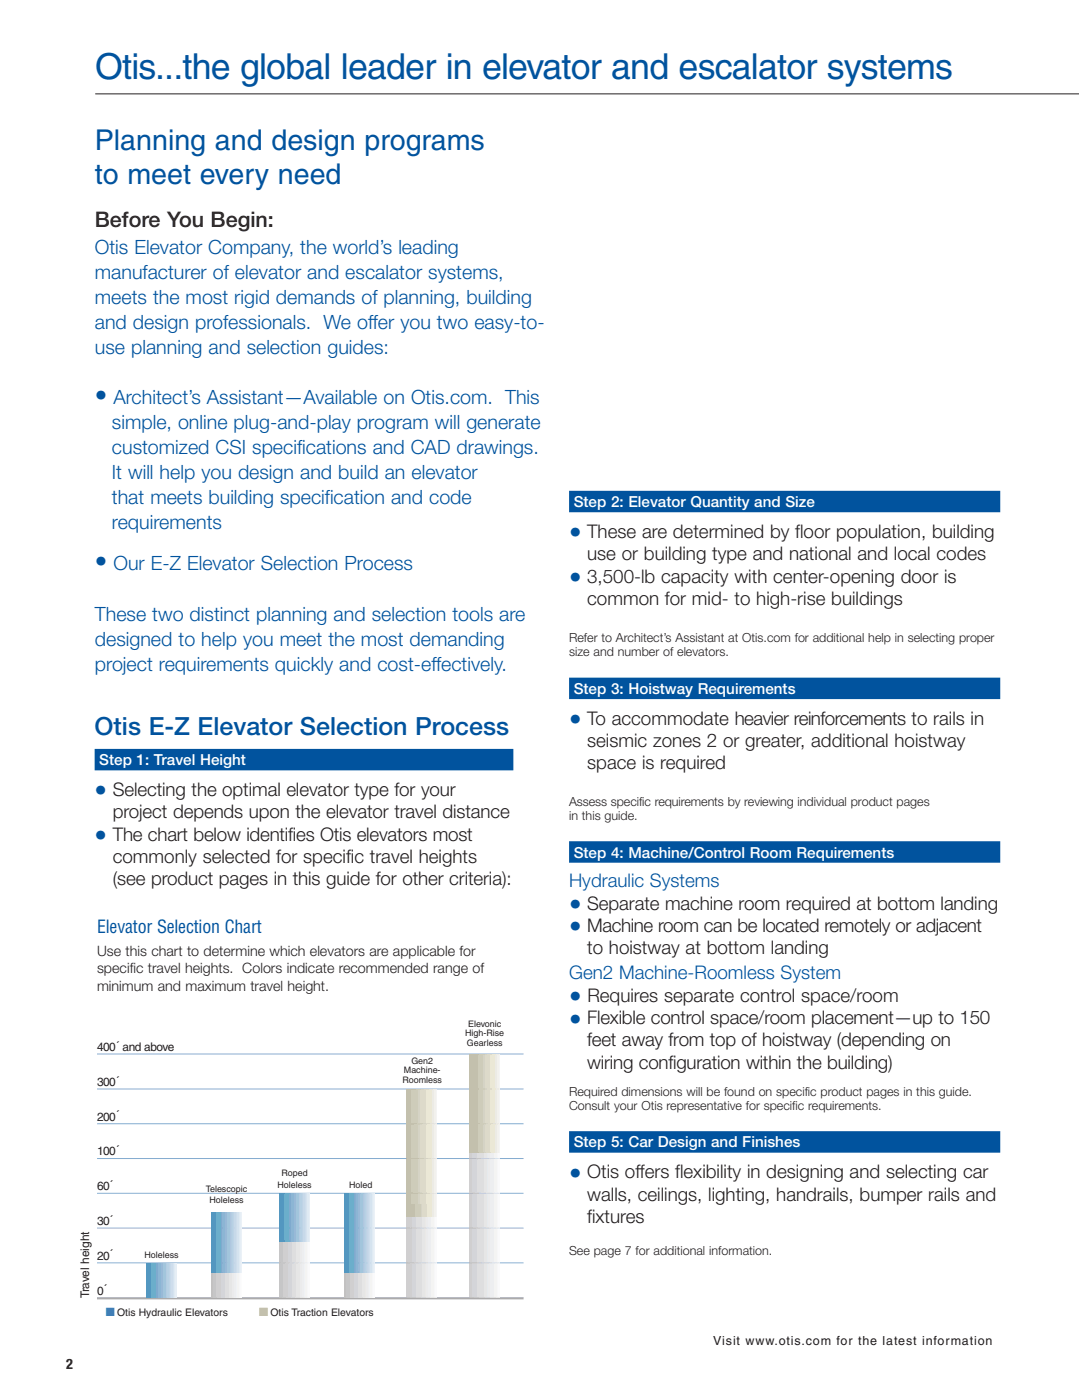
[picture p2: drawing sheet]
<svg xmlns="http://www.w3.org/2000/svg" width="213mm" height="276mm" viewBox="0 0 213 276" stroke-linecap="round" stroke-linejoin="round" font-family="sans-serif">
<defs><g id="words">
<text font-size="7.1" fill="#01539e" x="18.8" y="15.6">Otis...the global leader in elevator and escalator systems</text>
<g font-size="5.6" fill="#01539e">
<text x="18.7" y="29.6">Planning and design programs</text>
<text x="18.7" y="36.4">to meet every need</text>
</g>
<g font-size="4.9" fill="#01539e">
<text x="18.7" y="79.7">•</text>
<text x="112.2" y="106.8">•</text>
<text x="18.7" y="112.6">•</text>
<text x="112.2" y="115.6">•</text>
<text x="112.2" y="143.7">•</text>
<text x="18.7" y="145">Otis E-Z Elevator Selection Process</text>
<text x="18.7" y="157.7">•</text>
<text x="18.7" y="166.6">•</text>
<text x="112.2" y="180.2">•</text>
<text x="112.2" y="184.6">•</text>
<text x="112.2" y="198.3">•</text>
<text x="112.2" y="202.8">•</text>
<text x="112.2" y="233.2">•</text>
</g>
<text font-size="4.2" fill="#231f20" x="18.7" y="44.8">Before You Begin:</text>
<g font-size="3.9" fill="#01539e">
<text x="18.7" y="50.1">Otis Elevator Company, the world’s leading</text>
<text x="18.7" y="55">manufacturer of elevator and escalator systems,</text>
<text x="18.7" y="60">meets the most rigid demands of planning, building</text>
<text x="18.7" y="64.9">and design professionals. We offer you two easy-to-</text>
<text x="18.7" y="69.9">use planning and selection guides:</text>
<text x="22.4" y="79.7">Architect’s Assistant—Available on Otis.com. This</text>
<text x="22.1" y="84.7">simple, online plug-and-play program will generate</text>
<text x="22.1" y="89.6">customized CSI specifications and CAD drawings.</text>
<text x="22.1" y="94.6">It will help you design and build an elevator</text>
<text x="22.1" y="99.5">that meets building specification and code</text>
<text x="22.1" y="104.4">requirements</text>
<text x="22.4" y="112.6">Our E-Z Elevator Selection Process</text>
<text x="18.7" y="122.4">These two distinct planning and selection tools are</text>
<text x="18.7" y="127.4">designed to help you meet the most demanding</text>
<text x="18.7" y="132.3">project requirements quickly and cost-effectively.</text>
</g>
<g font-size="3.7" fill="#231f20">
<text x="115.8" y="106.1">These are determined by floor population, building</text>
<text x="115.8" y="110.5">use or building type and national and local codes</text>
<text x="115.8" y="114.9">3,500-lb capacity with center-opening door is</text>
<text x="115.8" y="119.3">common for mid- to high-rise buildings</text>
<text x="115.8" y="143">To accommodate heavier reinforcements to rails in</text>
<text x="115.8" y="147.4">seismic zones 2 or greater, additional hoistway</text>
<text x="115.8" y="151.8">space is required</text>
<text x="22.2" y="157">Selecting the optimal elevator type for your</text>
<text x="22.2" y="161.4">project depends upon the elevator travel distance</text>
<text x="22.2" y="165.9">The chart below identifies Otis elevators most</text>
<text x="22.2" y="170.3">commonly selected for specific travel heights</text>
<text x="22.2" y="174.7">(see product pages in this guide for other criteria):</text>
<text x="115.8" y="179.5">Separate machine room required at bottom landing</text>
<text x="115.8" y="183.9">Machine room can be located remotely or adjacent</text>
<text x="115.8" y="188.3">to hoistway at bottom landing</text>
<text x="115.8" y="197.6">Requires separate control space/room</text>
<text x="115.8" y="202.1">Flexible control space/room placement—up to 150</text>
<text x="115.8" y="206.5">feet away from top of hoistway (depending on</text>
<text x="115.8" y="210.9">wiring configuration within the building)</text>
<text x="115.8" y="232.5">Otis offers flexibility in designing and selecting car</text>
<text x="115.8" y="236.9">walls, ceilings, lighting, handrails, bumper rails and</text>
<text x="115.8" y="241.3">fixtures</text>
</g>
<g font-size="3.7" fill="#01539e">
<text x="112.2" y="175">Hydraulic Systems</text>
<text x="112.2" y="193.2">Gen2 Machine-Roomless System</text>
</g>
<text font-size="3.5" fill="#01539e" x="19.1" y="184">Elevator Selection Chart</text>
<g font-size="3" fill="#fff">
<text x="113.1" y="100">Step 2: Elevator Quantity and Size</text>
<text x="113.1" y="136.9">Step 3: Hoistway Requirements</text>
<text x="19.6" y="151">Step 1: Travel Height</text>
<text x="113.1" y="169.2">Step 4: Machine/Control Room Requirements</text>
<text x="113.1" y="226.4">Step 5: Car Design and Finishes</text>
</g>
<g font-size="2.8" fill="#231f20">
<text x="19.1" y="188.5">Use this chart to determine which elevators are applicable for</text>
<text x="19.1" y="192.1">specific travel heights. Colors indicate recommended range of</text>
<text x="19.1" y="195.6">minimum and maximum travel height.</text>
<text x="13.1" y="270">2</text>
</g>
<g font-size="2.5" fill="#231f20">
<text x="112.2" y="126.6">Refer to Architect’s Assistant at Otis.com for additional help in selecting proper</text>
<text x="112.2" y="129.4">size and number of elevators.</text>
<text x="112.2" y="159">Assess specific requirements by reviewing individual product pages</text>
<text x="112.2" y="161.8">in this guide.</text>
<text x="112.2" y="216.2">Required dimensions will be found on specific product pages in this guide.</text>
<text x="112.2" y="219.1">Consult your Otis representative for specific requirements.</text>
<text x="112.2" y="247.6">See page 7 for additional information.</text>
<text x="140.6" y="265.3">Visit www.otis.com for the latest information</text>
</g>
<g font-size="2.3" fill="#231f20">
<text x="19.1" y="207.4">400´ and above</text>
<text x="19.1" y="214.2">300´</text>
<text x="19.1" y="221.1">200´</text>
<text x="19.1" y="228">100´</text>
<text x="19.1" y="234.8">60´</text>
<text x="19.1" y="241.7">30´</text>
<text x="19.1" y="248.6">20´</text>
<text x="17.6" y="256.2" transform="rotate(-90 17.6 256.2)">Travel height</text>
<text x="19.1" y="255.4">0´</text>
</g>
<text font-size="2.3" fill="#2f97b9" x="20.9" y="259.7">■</text>
<text font-size="2.3" fill="#c0b879" x="51.1" y="259.7">■</text>
<g font-size="2.1" fill="#231f20">
<text x="23.1" y="259.7">Otis Hydraulic Elevators</text>
<text x="53.3" y="259.7">Otis Traction Elevators</text>
</g>
<g font-size="1.8" fill="#231f20">
<text x="92.3" y="202.6">Elevonic</text>
<text x="81.1" y="209.9">Gen2</text>
<text x="91.7" y="204.5">High-Rise</text>
<text x="92" y="206.4">Gearless</text>
<text x="79.3" y="213.7">Roomless</text>
<text x="79.6" y="211.8">Machine-</text>
<text x="55.5" y="232.1">Roped</text>
<text x="40.6" y="235.1">Telescopic</text>
<text x="41.3" y="237.5">Holeless</text>
<text x="54.7" y="234.4">Holeless</text>
<text x="68.8" y="234.3">Holed</text>
<text x="28.5" y="248.3">Holeless</text>
</g>
</g></defs>
<path d="M19.1 208h84.1M19.1 214.9h84.1M19.1 221.7h84.1M19.1 228.6h84.1M19.1 235.4h84.1M19.1 242.3h84.1M19.1 249.2h84.1" fill="none" stroke="#92a4d0" stroke-width=".2"/>
<path d="M19.1 256.2h84.1" fill="none" stroke="#a8a9ad" stroke-width=".44"/>
<path d="M28.9 255.9l6 .1z" fill="#a8a9ad"/>
<path d="M112.2 99h85M112.2 135.8h85M18.7 149.9h82.5M112.2 168.1h85M112.2 225.3h85" fill="none" stroke="#01539e" stroke-width="4.2" stroke-linecap="butt"/>
<path d="M18.8 18.5h193.9" fill="none" stroke="#231f20" stroke-width=".2"/>
<path d="M28.9 249.3v6.7" fill="none" stroke="#3a9bbc" stroke-width=".2"/>
<path d="M28.9 249.3v6.7" fill="none" stroke="#3b9bbc" stroke-width=".2"/>
<path d="M29 249.3v6.7" fill="none" stroke="#3d9cbd" stroke-width=".2"/>
<path d="M29 249.3v6.7" fill="none" stroke="#3f9dbe" stroke-width=".2"/>
<path d="M29.1 249.3v6.7" fill="none" stroke="#409dbe" stroke-width=".2"/>
<path d="M29.1 249.3v6.7" fill="none" stroke="#429ebe" stroke-width=".2"/>
<path d="M29.2 249.3v6.7" fill="none" stroke="#449ebe" stroke-width=".2"/>
<path d="M29.2 249.3v6.7" fill="none" stroke="#459fbf" stroke-width=".2"/>
<path d="M29.3 249.3v6.7" fill="none" stroke="#479fbf" stroke-width=".2"/>
<path d="M29.3 249.3v6.7" fill="none" stroke="#49a0c0" stroke-width=".2"/>
<path d="M29.4 249.3v6.7" fill="none" stroke="#4aa0c0" stroke-width=".2"/>
<path d="M29.4 249.3v6.7" fill="none" stroke="#4ca1c1" stroke-width=".2"/>
<path d="M29.5 249.3v6.7" fill="none" stroke="#4da1c1" stroke-width=".2"/>
<path d="M29.5 249.3v6.7" fill="none" stroke="#4fa2c2" stroke-width=".2"/>
<path d="M29.5 249.3v6.7" fill="none" stroke="#50a3c2" stroke-width=".2"/>
<path d="M29.6 249.3v6.7" fill="none" stroke="#52a3c3" stroke-width=".2"/>
<path d="M29.6 249.3v6.7" fill="none" stroke="#54a4c3" stroke-width=".2"/>
<path d="M29.7 249.3v6.7" fill="none" stroke="#56a5c4" stroke-width=".2"/>
<path d="M29.7 249.3v6.7" fill="none" stroke="#57a5c4" stroke-width=".2"/>
<path d="M29.8 249.3v6.7" fill="none" stroke="#58a6c4" stroke-width=".2"/>
<path d="M29.8 249.3v6.7" fill="none" stroke="#59a6c4" stroke-width=".2"/>
<path d="M29.9 249.3v6.7" fill="none" stroke="#5aa7c5" stroke-width=".2"/>
<path d="M29.9 249.3v6.7" fill="none" stroke="#5ba7c5" stroke-width=".2"/>
<path d="M30 249.3v6.7" fill="none" stroke="#5da8c6" stroke-width=".2"/>
<path d="M30 249.3v6.7" fill="none" stroke="#5ea8c6" stroke-width=".2"/>
<path d="M30 249.3v6.7" fill="none" stroke="#5fa9c7" stroke-width=".2"/>
<path d="M30.1 249.3v6.7" fill="none" stroke="#60a9c7" stroke-width=".2"/>
<path d="M30.1 249.3v6.7" fill="none" stroke="#61aac8" stroke-width=".2"/>
<path d="M30.2 249.3v6.7" fill="none" stroke="#62aac8" stroke-width=".2"/>
<path d="M30.2 249.3v6.7" fill="none" stroke="#64abc9" stroke-width=".2"/>
<path d="M30.3 249.3v6.7" fill="none" stroke="#65acc9" stroke-width=".2"/>
<path d="M30.3 249.3v6.7" fill="none" stroke="#66acca" stroke-width=".2"/>
<path d="M30.4 249.3v6.7" fill="none" stroke="#67adca" stroke-width=".2"/>
<path d="M30.4 249.3v6.7" fill="none" stroke="#69aecb" stroke-width=".2"/>
<path d="M30.4 249.3v6.7" fill="none" stroke="#6baecb" stroke-width=".2"/>
<path d="M30.5 249.3v6.7" fill="none" stroke="#6cafcb" stroke-width=".2"/>
<path d="M30.5 249.3v6.7" fill="none" stroke="#6dafcb" stroke-width=".2"/>
<path d="M30.6 249.3v6.7" fill="none" stroke="#6fb0cc" stroke-width=".2"/>
<path d="M30.6 249.3v6.7" fill="none" stroke="#70b0cc" stroke-width=".2"/>
<path d="M30.7 249.3v6.7" fill="none" stroke="#71b1cd" stroke-width=".2"/>
<path d="M30.7 249.3v6.7" fill="none" stroke="#72b1cd" stroke-width=".2"/>
<path d="M30.8 249.3v6.7" fill="none" stroke="#74b2ce" stroke-width=".2"/>
<path d="M30.8 249.3v6.7" fill="none" stroke="#75b3ce" stroke-width=".2"/>
<path d="M30.9 249.3v6.7" fill="none" stroke="#76b4cf" stroke-width=".2"/>
<path d="M30.9 249.3v6.7" fill="none" stroke="#77b4cf" stroke-width=".2"/>
<path d="M30.9 249.3v6.7" fill="none" stroke="#79b5d0" stroke-width=".2"/>
<path d="M31 249.3v6.7" fill="none" stroke="#7ab5d0" stroke-width=".2"/>
<path d="M31 249.3v6.7" fill="none" stroke="#7bb6d1" stroke-width=".2"/>
<path d="M31.1 249.3v6.7" fill="none" stroke="#7cb6d1" stroke-width=".2"/>
<path d="M31.1 249.3v6.7" fill="none" stroke="#7eb7d2" stroke-width=".2"/>
<path d="M31.2 249.3v6.7" fill="none" stroke="#80b8d2" stroke-width=".2"/>
<path d="M31.3 249.3v6.7" fill="none" stroke="#81b9d2" stroke-width=".2"/>
<path d="M31.3 249.3v6.7" fill="none" stroke="#82bad3" stroke-width=".2"/>
<path d="M31.4 249.3v6.7" fill="none" stroke="#83bad3" stroke-width=".2"/>
<path d="M31.4 249.3v6.7" fill="none" stroke="#85bbd4" stroke-width=".2"/>
<path d="M31.4 249.3v6.7" fill="none" stroke="#86bbd4" stroke-width=".2"/>
<path d="M31.5 249.3v6.7" fill="none" stroke="#87bcd5" stroke-width=".2"/>
<path d="M31.5 249.3v6.7" fill="none" stroke="#88bcd5" stroke-width=".2"/>
<path d="M31.6 249.3v6.7" fill="none" stroke="#89bdd6" stroke-width=".2"/>
<path d="M31.6 249.3v6.7" fill="none" stroke="#8abed6" stroke-width=".2"/>
<path d="M31.7 249.3v6.7" fill="none" stroke="#8cbfd6" stroke-width=".2"/>
<path d="M31.7 249.3v6.7" fill="none" stroke="#8dbfd6" stroke-width=".2"/>
<path d="M31.8 249.3v6.7" fill="none" stroke="#8ec0d7" stroke-width=".2"/>
<path d="M31.8 249.3v6.7" fill="none" stroke="#8fc0d7" stroke-width=".2"/>
<path d="M31.9 249.3v6.7" fill="none" stroke="#91c1d8" stroke-width=".2"/>
<path d="M31.9 249.3v6.7" fill="none" stroke="#90c1d8" stroke-width=".2"/>
<path d="M31.9 249.3v6.7" fill="none" stroke="#92c2d9" stroke-width=".2"/>
<path d="M32 249.3v6.7" fill="none" stroke="#93c3d9" stroke-width=".2"/>
<path d="M32 249.3v6.7M32.1 249.3v6.7" fill="none" stroke="#95c4da" stroke-width=".2"/>
<path d="M32.1 249.3v6.7" fill="none" stroke="#97c5da" stroke-width=".2"/>
<path d="M32.2 249.3v6.7" fill="none" stroke="#98c5da" stroke-width=".2"/>
<path d="M32.2 249.3v6.7" fill="none" stroke="#9ac6db" stroke-width=".2"/>
<path d="M32.3 249.3v6.7" fill="none" stroke="#9ac7db" stroke-width=".2"/>
<path d="M32.3 249.3v6.7" fill="none" stroke="#9cc8dc" stroke-width=".2"/>
<path d="M32.3 249.3v6.7" fill="none" stroke="#9dc8dc" stroke-width=".2"/>
<path d="M32.4 249.3v6.7" fill="none" stroke="#9fc9dd" stroke-width=".2"/>
<path d="M32.5 249.3v6.7" fill="none" stroke="#a1cade" stroke-width=".2"/>
<path d="M32.5 249.3v6.7" fill="none" stroke="#a2cbde" stroke-width=".2"/>
<path d="M32.6 249.3v6.7" fill="none" stroke="#a4ccdf" stroke-width=".2"/>
<path d="M32.7 249.3v6.7" fill="none" stroke="#a6cddf" stroke-width=".2"/>
<path d="M32.7 249.3v6.7" fill="none" stroke="#a7cde0" stroke-width=".2"/>
<path d="M32.8 249.3v6.7" fill="none" stroke="#a9cee0" stroke-width=".2"/>
<path d="M32.8 249.3v6.7" fill="none" stroke="#aacfe1" stroke-width=".2"/>
<path d="M32.8 249.3v6.7" fill="none" stroke="#abd0e1" stroke-width=".2"/>
<path d="M32.9 249.3v6.7" fill="none" stroke="#acd0e1" stroke-width=".2"/>
<path d="M32.9 249.3v6.7" fill="none" stroke="#aed1e2" stroke-width=".2"/>
<path d="M33 249.3v6.7" fill="none" stroke="#afd1e2" stroke-width=".2"/>
<path d="M33 249.3v6.7" fill="none" stroke="#b0d3e3" stroke-width=".2"/>
<path d="M33.1 249.3v6.7" fill="none" stroke="#b1d3e3" stroke-width=".2"/>
<path d="M33.1 249.3v6.7" fill="none" stroke="#b3d4e4" stroke-width=".2"/>
<path d="M33.2 249.3v6.7" fill="none" stroke="#b4d4e4" stroke-width=".2"/>
<path d="M33.2 249.3v6.7" fill="none" stroke="#b6d5e5" stroke-width=".2"/>
<path d="M33.3 249.3v6.7" fill="none" stroke="#b7d6e5" stroke-width=".2"/>
<path d="M33.3 249.3v6.7" fill="none" stroke="#b8d7e6" stroke-width=".2"/>
<path d="M33.3 249.3v6.7" fill="none" stroke="#bad8e6" stroke-width=".2"/>
<path d="M33.4 249.3v6.7" fill="none" stroke="#bcd9e7" stroke-width=".2"/>
<path d="M33.4 249.3v6.7" fill="none" stroke="#bdd9e7" stroke-width=".2"/>
<path d="M33.5 249.3v6.7" fill="none" stroke="#bedbe8" stroke-width=".2"/>
<path d="M33.5 249.3v6.7" fill="none" stroke="#bfdbe8" stroke-width=".2"/>
<path d="M33.6 249.3v6.7" fill="none" stroke="#c1dce9" stroke-width=".2"/>
<path d="M33.6 249.3v6.7" fill="none" stroke="#c2dce9" stroke-width=".2"/>
<path d="M33.7 249.3v6.7" fill="none" stroke="#c3ddea" stroke-width=".2"/>
<path d="M33.7 249.3v6.7" fill="none" stroke="#c4deea" stroke-width=".2"/>
<path d="M33.8 249.3v6.7" fill="none" stroke="#c5dfeb" stroke-width=".2"/>
<path d="M33.8 249.3v6.7" fill="none" stroke="#c6dfeb" stroke-width=".2"/>
<path d="M33.8 249.3v6.7" fill="none" stroke="#c8e0ec" stroke-width=".2"/>
<path d="M33.9 249.3v6.7" fill="none" stroke="#c9e1ec" stroke-width=".2"/>
<path d="M33.9 249.3v6.7" fill="none" stroke="#cbe2ed" stroke-width=".2"/>
<path d="M34 249.3v6.7" fill="none" stroke="#cce2ed" stroke-width=".2"/>
<path d="M34 249.3v6.7" fill="none" stroke="#cee3ee" stroke-width=".2"/>
<path d="M34.1 249.3v6.7" fill="none" stroke="#cfe4ee" stroke-width=".2"/>
<path d="M34.1 249.3v6.7" fill="none" stroke="#d0e5ef" stroke-width=".2"/>
<path d="M34.2 249.3v6.7" fill="none" stroke="#d2e5ef" stroke-width=".2"/>
<path d="M34.2 249.3v6.7" fill="none" stroke="#d3e6f0" stroke-width=".2"/>
<path d="M34.2 249.3v6.7" fill="none" stroke="#d5e7f0" stroke-width=".2"/>
<path d="M34.3 249.3v6.7" fill="none" stroke="#d6e8f1" stroke-width=".2"/>
<path d="M34.3 249.3v6.7" fill="none" stroke="#d8e9f1" stroke-width=".2"/>
<path d="M34.4 249.3v6.7" fill="none" stroke="#d9eaf2" stroke-width=".2"/>
<path d="M34.4 249.3v6.7" fill="none" stroke="#dbeaf2" stroke-width=".2"/>
<path d="M34.5 249.3v6.7" fill="none" stroke="#dcecf3" stroke-width=".2"/>
<path d="M34.5 249.3v6.7" fill="none" stroke="#deecf3" stroke-width=".2"/>
<path d="M34.6 249.3v6.7" fill="none" stroke="#dfedf4" stroke-width=".2"/>
<path d="M34.6 249.3v6.7" fill="none" stroke="#e1eef4" stroke-width=".2"/>
<path d="M34.7 249.3v6.7" fill="none" stroke="#e2eff5" stroke-width=".2"/>
<path d="M34.7 249.3v6.7" fill="none" stroke="#e4eff5" stroke-width=".2"/>
<path d="M34.7 249.3v6.7" fill="none" stroke="#e5f1f6" stroke-width=".2"/>
<path d="M34.8 249.3v6.7" fill="none" stroke="#e7f1f6" stroke-width=".2"/>
<path d="M34.8 249.3v6.7" fill="none" stroke="#e7f2f7" stroke-width=".2"/>
<path d="M41.6 250.9v5.1M55.1 244.7v11.4M67.9 250.9v5.1" fill="none" stroke="#bfc0c3" stroke-width=".2"/>
<path d="M41.7 250.9v5.1M55.2 244.7v11.4M68 250.9v5.1" fill="none" stroke="#c0c1c4" stroke-width=".2"/>
<path d="M41.8 250.9v5.1M55.3 244.7v11.4M68.1 250.9v5.1" fill="none" stroke="#c1c2c4" stroke-width=".2"/>
<path d="M41.9 250.9v5.1M55.4 244.7v11.4M68.2 250.9v5.1" fill="none" stroke="#c2c3c5" stroke-width=".2"/>
<path d="M42 250.9v5.1M55.5 244.7v11.4M68.3 250.9v5.1" fill="none" stroke="#c2c3c6" stroke-width=".2"/>
<path d="M42.1 250.9v5.1M55.6 244.7v11.4M68.4 250.9v5.1" fill="none" stroke="#c3c4c7" stroke-width=".2"/>
<path d="M42.1 250.9v5.1M55.7 244.7v11.4M68.4 250.9v5.1" fill="none" stroke="#c4c5c7" stroke-width=".2"/>
<path d="M42.2 250.9v5.1M55.7 244.7v11.4M68.5 250.9v5.1" fill="none" stroke="#c5c6c8" stroke-width=".2"/>
<path d="M42.3 250.9v5.1M55.8 244.7v11.4M68.6 250.9v5.1" fill="none" stroke="#c6c7c9" stroke-width=".2"/>
<path d="M42.4 250.9v5.1M42.5 250.9v5.1M55.9 244.7v11.4M56 244.7v11.4M68.7 250.9v5.1M68.8 250.9v5.1" fill="none" stroke="#c7c8ca" stroke-width=".2"/>
<path d="M42.6 250.9v5.1M56.1 244.7v11.4M68.9 250.9v5.1" fill="none" stroke="#c8c9cb" stroke-width=".2"/>
<path d="M42.7 250.9v5.1M56.2 244.7v11.4M68.9 250.9v5.1" fill="none" stroke="#c9cacc" stroke-width=".2"/>
<path d="M42.7 250.9v5.1M56.3 244.7v11.4M69 250.9v5.1" fill="none" stroke="#cacbcd" stroke-width=".2"/>
<path d="M42.8 250.9v5.1M42.9 250.9v5.1M56.3 244.7v11.4M56.4 244.7v11.4M69.1 250.9v5.1M69.2 250.9v5.1" fill="none" stroke="#cbccce" stroke-width=".2"/>
<path d="M43 250.9v5.1M56.5 244.7v11.4M69.3 250.9v5.1" fill="none" stroke="#cccdcf" stroke-width=".2"/>
<path d="M43.1 250.9v5.1M56.6 244.7v11.4M69.4 250.9v5.1" fill="none" stroke="#cdced0" stroke-width=".2"/>
<path d="M43.2 250.9v5.1M56.7 244.7v11.4M69.5 250.9v5.1" fill="none" stroke="#cecfd1" stroke-width=".2"/>
<path d="M43.3 250.9v5.1M56.8 244.7v11.4M69.5 250.9v5.1M69.6 250.9v5.1" fill="none" stroke="#cfd0d2" stroke-width=".2"/>
<path d="M43.4 250.9v5.1M56.9 244.7v11.4M69.7 250.9v5.1" fill="none" stroke="#d0d1d3" stroke-width=".2"/>
<path d="M43.5 250.9v5.1M57 244.7v11.4M69.8 250.9v5.1" fill="none" stroke="#d1d2d4" stroke-width=".2"/>
<path d="M43.6 250.9v5.1M57.1 244.7v11.4M69.9 250.9v5.1" fill="none" stroke="#d2d3d5" stroke-width=".2"/>
<path d="M43.7 250.9v5.1M57.2 244.7v11.4M70 250.9v5.1" fill="none" stroke="#d3d4d6" stroke-width=".2"/>
<path d="M43.8 250.9v5.1M57.3 244.7v11.4M57.4 244.7v11.4M70.1 250.9v5.1" fill="none" stroke="#d4d5d7" stroke-width=".2"/>
<path d="M43.9 250.9v5.1M57.4 244.7v11.4M70.2 250.9v5.1" fill="none" stroke="#d5d6d8" stroke-width=".2"/>
<path d="M44 250.9v5.1M57.5 244.7v11.4M70.3 250.9v5.1" fill="none" stroke="#d6d7d9" stroke-width=".2"/>
<path d="M44.1 250.9v5.1M57.6 244.7v11.4M70.4 250.9v5.1" fill="none" stroke="#d7d8da" stroke-width=".2"/>
<path d="M44.2 250.9v5.1M44.3 250.9v5.1M57.7 244.7v11.4M57.8 244.7v11.4M70.5 250.9v5.1M70.6 250.9v5.1" fill="none" stroke="#d8d9db" stroke-width=".2"/>
<path d="M44.4 250.9v5.1M57.9 244.7v11.4M70.6 250.9v5.1" fill="none" stroke="#d9dadc" stroke-width=".2"/>
<path d="M44.4 250.9v5.1M58 244.7v11.4M70.7 250.9v5.1" fill="none" stroke="#dadbdd" stroke-width=".2"/>
<path d="M44.5 250.9v5.1M58 244.7v11.4M70.8 250.9v5.1" fill="none" stroke="#dbdcde" stroke-width=".2"/>
<path d="M44.6 250.9v5.1M44.7 250.9v5.1M58.1 244.7v11.4M58.2 244.7v11.4M70.9 250.9v5.1M71 250.9v5.1" fill="none" stroke="#dcdddf" stroke-width=".2"/>
<path d="M44.8 250.9v5.1M58.3 244.7v11.4M71.1 250.9v5.1" fill="none" stroke="#dddee0" stroke-width=".2"/>
<path d="M44.9 250.9v5.1M58.4 244.7v11.4M71.2 250.9v5.1" fill="none" stroke="#dedfe1" stroke-width=".2"/>
<path d="M45 250.9v5.1M58.5 244.7v11.4M71.2 250.9v5.1" fill="none" stroke="#dfe0e2" stroke-width=".2"/>
<path d="M45 250.9v5.1M58.6 244.7v11.4M71.3 250.9v5.1" fill="none" stroke="#e0e1e3" stroke-width=".2"/>
<path d="M45.1 250.9v5.1M45.2 250.9v5.1M58.6 244.7v11.4M58.7 244.7v11.4M71.4 250.9v5.1M71.5 250.9v5.1" fill="none" stroke="#e1e2e4" stroke-width=".2"/>
<path d="M45.3 250.9v5.1M58.8 244.7v11.4M71.6 250.9v5.1" fill="none" stroke="#e2e3e5" stroke-width=".2"/>
<path d="M45.4 250.9v5.1M58.9 244.7v11.4M71.7 250.9v5.1" fill="none" stroke="#e3e4e6" stroke-width=".2"/>
<path d="M45.5 250.9v5.1M59 244.7v11.4M71.8 250.9v5.1" fill="none" stroke="#e4e5e7" stroke-width=".2"/>
<path d="M45.5 250.9v5.1M59.1 244.7v11.4M71.8 250.9v5.1" fill="none" stroke="#e5e6e8" stroke-width=".2"/>
<path d="M45.6 250.9v5.1M59.1 244.7v11.4M71.9 250.9v5.1" fill="none" stroke="#e6e7e9" stroke-width=".2"/>
<path d="M45.7 250.9v5.1M59.2 244.7v11.4M72 250.9v5.1" fill="none" stroke="#e7e8e9" stroke-width=".2"/>
<path d="M45.8 250.9v5.1M59.3 244.7v11.4M72.1 250.9v5.1" fill="none" stroke="#e8e9ea" stroke-width=".2"/>
<path d="M45.9 250.9v5.1M59.4 244.7v11.4M72.2 250.9v5.1" fill="none" stroke="#e9eaeb" stroke-width=".2"/>
<path d="M46 250.9v5.1M59.5 244.7v11.4M72.3 250.9v5.1" fill="none" stroke="#eaebec" stroke-width=".2"/>
<path d="M46.1 250.9v5.1M59.6 244.7v11.4M72.3 250.9v5.1" fill="none" stroke="#ebebed" stroke-width=".2"/>
<path d="M46.1 250.9v5.1M59.7 244.7v11.4M72.4 250.9v5.1" fill="none" stroke="#ececee" stroke-width=".2"/>
<path d="M46.2 250.9v5.1M59.7 244.7v11.4M72.5 250.9v5.1" fill="none" stroke="#ededee" stroke-width=".2"/>
<path d="M46.3 250.9v5.1M59.8 244.7v11.4M72.6 250.9v5.1" fill="none" stroke="#eeeeef" stroke-width=".2"/>
<path d="M46.4 250.9v5.1M59.9 244.7v11.4M72.7 250.9v5.1" fill="none" stroke="#efeff0" stroke-width=".2"/>
<path d="M46.5 250.9v5.1M60 244.7v11.4M72.8 250.9v5.1" fill="none" stroke="#f0f0f1" stroke-width=".2"/>
<path d="M46.6 250.9v5.1M60.1 244.7v11.4M72.9 250.9v5.1" fill="none" stroke="#f0f1f2" stroke-width=".2"/>
<path d="M46.7 250.9v5.1M60.2 244.7v11.4M72.9 250.9v5.1" fill="none" stroke="#f1f2f3" stroke-width=".2"/>
<path d="M46.7 250.9v5.1M60.3 244.7v11.4M73 250.9v5.1" fill="none" stroke="#f2f3f4" stroke-width=".2"/>
<path d="M46.8 250.9v5.1M60.3 244.7v11.4M73.1 250.9v5.1" fill="none" stroke="#f3f4f4" stroke-width=".2"/>
<path d="M46.9 250.9v5.1M60.4 244.7v11.4M73.2 250.9v5.1" fill="none" stroke="#f4f5f5" stroke-width=".2"/>
<path d="M47 250.9v5.1M60.5 244.7v11.4M73.3 250.9v5.1" fill="none" stroke="#f5f5f6" stroke-width=".2"/>
<path d="M47.1 250.9v5.1M60.6 244.7v11.4M73.4 250.9v5.1" fill="none" stroke="#f6f6f7" stroke-width=".2"/>
<path d="M47.2 250.9v5.1M60.7 244.7v11.4M73.5 250.9v5.1" fill="none" stroke="#f7f7f8" stroke-width=".2"/>
<path d="M47.3 250.9v5.1M60.8 244.7v11.4M73.5 250.9v5.1" fill="none" stroke="#f8f8f9" stroke-width=".2"/>
<path d="M47.3 250.9v5.1M60.8 244.7v11.4M73.6 250.9v5.1" fill="none" stroke="#f9f9f9" stroke-width=".2"/>
<path d="M47.4 250.9v5.1M60.9 244.7v11.4M73.7 250.9v5.1" fill="none" stroke="#fafafa" stroke-width=".2"/>
<path d="M47.5 250.9v5.1M61 244.7v11.4M73.8 250.9v5.1" fill="none" stroke="#fbfbfb" stroke-width=".2"/>
<path d="M19.1 181.3h65.7v4.8h-65.7z" fill="#fff"/>
<path d="M41.6 239.1v11.9M55.1 235.4v9.6M67.9 235.4v15.6" fill="none" stroke="#3a9bbc" stroke-width=".2"/>
<path d="M41.6 239.1v11.9M55.2 235.4v9.6M67.9 235.4v15.6" fill="none" stroke="#3b9bbc" stroke-width=".2"/>
<path d="M41.7 239.1v11.9M55.2 235.4v9.6M68 235.4v15.6" fill="none" stroke="#3d9cbd" stroke-width=".2"/>
<path d="M41.8 239.1v11.9M55.3 235.4v9.6M68.1 235.4v15.6" fill="none" stroke="#3f9dbe" stroke-width=".2"/>
<path d="M41.8 239.1v11.9M55.3 235.4v9.6M68.1 235.4v15.6" fill="none" stroke="#409dbe" stroke-width=".2"/>
<path d="M41.9 239.1v11.9M55.4 235.4v9.6M68.2 235.4v15.6" fill="none" stroke="#429ebe" stroke-width=".2"/>
<path d="M41.9 239.1v11.9M55.4 235.4v9.6M68.2 235.4v15.6" fill="none" stroke="#449ebe" stroke-width=".2"/>
<path d="M41.9 239.1v11.9M55.5 235.4v9.6M68.2 235.4v15.6" fill="none" stroke="#459fbf" stroke-width=".2"/>
<path d="M42 239.1v11.9M55.5 235.4v9.6M68.3 235.4v15.6" fill="none" stroke="#479fbf" stroke-width=".2"/>
<path d="M42 239.1v11.9M55.6 235.4v9.6M68.3 235.4v15.6" fill="none" stroke="#49a0c0" stroke-width=".2"/>
<path d="M42.1 239.1v11.9M55.6 235.4v9.6M68.4 235.4v15.6" fill="none" stroke="#4aa0c0" stroke-width=".2"/>
<path d="M42.1 239.1v11.9M55.7 235.4v9.6M68.4 235.4v15.6" fill="none" stroke="#4ca1c1" stroke-width=".2"/>
<path d="M42.2 239.1v11.9M55.7 235.4v9.6M68.5 235.4v15.6" fill="none" stroke="#4da1c1" stroke-width=".2"/>
<path d="M42.2 239.1v11.9M55.7 235.4v9.6M68.5 235.4v15.6" fill="none" stroke="#4fa2c2" stroke-width=".2"/>
<path d="M42.3 239.1v11.9M55.8 235.4v9.6M68.6 235.4v15.6" fill="none" stroke="#50a3c2" stroke-width=".2"/>
<path d="M42.3 239.1v11.9M55.8 235.4v9.6M68.6 235.4v15.6" fill="none" stroke="#52a3c3" stroke-width=".2"/>
<path d="M42.4 239.1v11.9M55.9 235.4v9.6M68.7 235.4v15.6" fill="none" stroke="#54a4c3" stroke-width=".2"/>
<path d="M42.4 239.1v11.9M55.9 235.4v9.6M68.7 235.4v15.6" fill="none" stroke="#56a5c4" stroke-width=".2"/>
<path d="M42.4 239.1v11.9M56 235.4v9.6M68.7 235.4v15.6" fill="none" stroke="#57a5c4" stroke-width=".2"/>
<path d="M42.5 239.1v11.9M56 235.4v9.6M68.8 235.4v15.6" fill="none" stroke="#58a6c4" stroke-width=".2"/>
<path d="M42.5 239.1v11.9M56.1 235.4v9.6M68.8 235.4v15.6" fill="none" stroke="#59a6c4" stroke-width=".2"/>
<path d="M42.6 239.1v11.9M56.1 235.4v9.6M68.9 235.4v15.6" fill="none" stroke="#5aa7c5" stroke-width=".2"/>
<path d="M42.6 239.1v11.9M56.2 235.4v9.6M68.9 235.4v15.6" fill="none" stroke="#5ba7c5" stroke-width=".2"/>
<path d="M42.7 239.1v11.9M56.2 235.4v9.6M69 235.4v15.6" fill="none" stroke="#5da8c6" stroke-width=".2"/>
<path d="M42.7 239.1v11.9M56.2 235.4v9.6M69 235.4v15.6" fill="none" stroke="#5ea8c6" stroke-width=".2"/>
<path d="M42.8 239.1v11.9M56.3 235.4v9.6M69.1 235.4v15.6" fill="none" stroke="#5fa9c7" stroke-width=".2"/>
<path d="M42.8 239.1v11.9M56.3 235.4v9.6M69.1 235.4v15.6" fill="none" stroke="#60a9c7" stroke-width=".2"/>
<path d="M42.9 239.1v11.9M56.4 235.4v9.6M69.2 235.4v15.6" fill="none" stroke="#61aac8" stroke-width=".2"/>
<path d="M42.9 239.1v11.9M56.4 235.4v9.6M69.2 235.4v15.6" fill="none" stroke="#62aac8" stroke-width=".2"/>
<path d="M42.9 239.1v11.9M56.5 235.4v9.6M69.2 235.4v15.6" fill="none" stroke="#64abc9" stroke-width=".2"/>
<path d="M43 239.1v11.9M56.5 235.4v9.6M69.3 235.4v15.6" fill="none" stroke="#65acc9" stroke-width=".2"/>
<path d="M43 239.1v11.9M56.6 235.4v9.6M69.3 235.4v15.6" fill="none" stroke="#66acca" stroke-width=".2"/>
<path d="M43.1 239.1v11.9M56.6 235.4v9.6M69.4 235.4v15.6" fill="none" stroke="#67adca" stroke-width=".2"/>
<path d="M43.1 239.1v11.9M56.6 235.4v9.6M69.4 235.4v15.6" fill="none" stroke="#69aecb" stroke-width=".2"/>
<path d="M43.2 239.1v11.9M56.7 235.4v9.6M69.5 235.4v15.6" fill="none" stroke="#6baecb" stroke-width=".2"/>
<path d="M43.2 239.1v11.9M56.7 235.4v9.6M69.5 235.4v15.6" fill="none" stroke="#6cafcb" stroke-width=".2"/>
<path d="M43.3 239.1v11.9M56.8 235.4v9.6M69.6 235.4v15.6" fill="none" stroke="#6dafcb" stroke-width=".2"/>
<path d="M43.3 239.1v11.9M56.8 235.4v9.6M69.6 235.4v15.6" fill="none" stroke="#6fb0cc" stroke-width=".2"/>
<path d="M43.3 239.1v11.9M56.9 235.4v9.6M69.6 235.4v15.6" fill="none" stroke="#70b0cc" stroke-width=".2"/>
<path d="M43.4 239.1v11.9M56.9 235.4v9.6M69.7 235.4v15.6" fill="none" stroke="#71b1cd" stroke-width=".2"/>
<path d="M43.4 239.1v11.9M57 235.4v9.6M69.7 235.4v15.6" fill="none" stroke="#72b1cd" stroke-width=".2"/>
<path d="M43.5 239.1v11.9M57 235.4v9.6M69.8 235.4v15.6" fill="none" stroke="#74b2ce" stroke-width=".2"/>
<path d="M43.5 239.1v11.9M57.1 235.4v9.6M69.8 235.4v15.6" fill="none" stroke="#75b3ce" stroke-width=".2"/>
<path d="M43.6 239.1v11.9M57.1 235.4v9.6M69.9 235.4v15.6" fill="none" stroke="#76b4cf" stroke-width=".2"/>
<path d="M43.6 239.1v11.9M57.1 235.4v9.6M69.9 235.4v15.6" fill="none" stroke="#77b4cf" stroke-width=".2"/>
<path d="M43.7 239.1v11.9M57.2 235.4v9.6M70 235.4v15.6" fill="none" stroke="#79b5d0" stroke-width=".2"/>
<path d="M43.7 239.1v11.9M57.2 235.4v9.6M70 235.4v15.6" fill="none" stroke="#7ab5d0" stroke-width=".2"/>
<path d="M43.8 239.1v11.9M57.3 235.4v9.6M70.1 235.4v15.6" fill="none" stroke="#7bb6d1" stroke-width=".2"/>
<path d="M43.8 239.1v11.9M57.3 235.4v9.6M70.1 235.4v15.6" fill="none" stroke="#7cb6d1" stroke-width=".2"/>
<path d="M43.8 239.1v11.9M57.4 235.4v9.6M70.1 235.4v15.6M70.2 235.4v15.6" fill="none" stroke="#7eb7d2" stroke-width=".2"/>
<path d="M43.9 239.1v11.9M57.5 235.4v9.6M70.2 235.4v15.6" fill="none" stroke="#80b8d2" stroke-width=".2"/>
<path d="M44 239.1v11.9M57.5 235.4v9.6M70.3 235.4v15.6" fill="none" stroke="#81b9d2" stroke-width=".2"/>
<path d="M44 239.1v11.9M57.6 235.4v9.6M70.3 235.4v15.6" fill="none" stroke="#82bad3" stroke-width=".2"/>
<path d="M44.1 239.1v11.9M57.6 235.4v9.6M70.4 235.4v15.6" fill="none" stroke="#83bad3" stroke-width=".2"/>
<path d="M44.1 239.1v11.9M57.6 235.4v9.6M70.4 235.4v15.6" fill="none" stroke="#85bbd4" stroke-width=".2"/>
<path d="M44.2 239.1v11.9M57.7 235.4v9.6M70.5 235.4v15.6" fill="none" stroke="#86bbd4" stroke-width=".2"/>
<path d="M44.2 239.1v11.9M57.7 235.4v9.6M70.5 235.4v15.6" fill="none" stroke="#87bcd5" stroke-width=".2"/>
<path d="M44.2 239.1v11.9M57.8 235.4v9.6M70.6 235.4v15.6" fill="none" stroke="#88bcd5" stroke-width=".2"/>
<path d="M44.3 239.1v11.9M57.8 235.4v9.6M70.6 235.4v15.6" fill="none" stroke="#89bdd6" stroke-width=".2"/>
<path d="M44.3 239.1v11.9M57.9 235.4v9.6M70.6 235.4v15.6" fill="none" stroke="#8abed6" stroke-width=".2"/>
<path d="M44.4 239.1v11.9M57.9 235.4v9.6M70.7 235.4v15.6" fill="none" stroke="#8cbfd6" stroke-width=".2"/>
<path d="M44.4 239.1v11.9M58 235.4v9.6M70.7 235.4v15.6" fill="none" stroke="#8dbfd6" stroke-width=".2"/>
<path d="M44.5 239.1v11.9M58 235.4v9.6M70.8 235.4v15.6" fill="none" stroke="#8ec0d7" stroke-width=".2"/>
<path d="M44.5 239.1v11.9M58 235.4v9.6M70.8 235.4v15.6" fill="none" stroke="#8fc0d7" stroke-width=".2"/>
<path d="M44.6 239.1v11.9M58.1 235.4v9.6M70.9 235.4v15.6" fill="none" stroke="#91c1d8" stroke-width=".2"/>
<path d="M44.6 239.1v11.9M58.1 235.4v9.6M70.9 235.4v15.6" fill="none" stroke="#90c1d8" stroke-width=".2"/>
<path d="M44.7 239.1v11.9M58.2 235.4v9.6M71 235.4v15.6" fill="none" stroke="#92c2d9" stroke-width=".2"/>
<path d="M44.7 239.1v11.9M58.2 235.4v9.6M71 235.4v15.6" fill="none" stroke="#93c3d9" stroke-width=".2"/>
<path d="M44.7 239.1v11.9M44.8 239.1v11.9M58.3 235.4v9.6M71 235.4v15.6M71.1 235.4v15.6" fill="none" stroke="#95c4da" stroke-width=".2"/>
<path d="M44.8 239.1v11.9M58.4 235.4v9.6M71.1 235.4v15.6" fill="none" stroke="#97c5da" stroke-width=".2"/>
<path d="M44.9 239.1v11.9M58.4 235.4v9.6M71.2 235.4v15.6" fill="none" stroke="#98c5da" stroke-width=".2"/>
<path d="M44.9 239.1v11.9M58.5 235.4v9.6M71.2 235.4v15.6" fill="none" stroke="#9ac6db" stroke-width=".2"/>
<path d="M45 239.1v11.9M58.5 235.4v9.6M71.3 235.4v15.6" fill="none" stroke="#9ac7db" stroke-width=".2"/>
<path d="M45 239.1v11.9M58.5 235.4v9.6M71.3 235.4v15.6" fill="none" stroke="#9cc8dc" stroke-width=".2"/>
<path d="M45.1 239.1v11.9M58.6 235.4v9.6M71.4 235.4v15.6" fill="none" stroke="#9dc8dc" stroke-width=".2"/>
<path d="M45.1 239.1v11.9M45.2 239.1v11.9M58.6 235.4v9.6M58.7 235.4v9.6M71.4 235.4v15.6M71.5 235.4v15.6" fill="none" stroke="#9fc9dd" stroke-width=".2"/>
<path d="M45.2 239.1v11.9M58.7 235.4v9.6M71.5 235.4v15.6" fill="none" stroke="#a1cade" stroke-width=".2"/>
<path d="M45.2 239.1v11.9M58.8 235.4v9.6M71.5 235.4v15.6" fill="none" stroke="#a2cbde" stroke-width=".2"/>
<path d="M45.3 239.1v11.9M58.8 235.4v9.6M58.9 235.4v9.6M71.6 235.4v15.6" fill="none" stroke="#a4ccdf" stroke-width=".2"/>
<path d="M45.4 239.1v11.9M58.9 235.4v9.6M71.7 235.4v15.6" fill="none" stroke="#a6cddf" stroke-width=".2"/>
<path d="M45.4 239.1v11.9M59 235.4v9.6M71.7 235.4v15.6" fill="none" stroke="#a7cde0" stroke-width=".2"/>
<path d="M45.5 239.1v11.9M59 235.4v9.6M71.8 235.4v15.6" fill="none" stroke="#a9cee0" stroke-width=".2"/>
<path d="M45.5 239.1v11.9M59 235.4v9.6M71.8 235.4v15.6" fill="none" stroke="#aacfe1" stroke-width=".2"/>
<path d="M45.6 239.1v11.9M59.1 235.4v9.6M71.9 235.4v15.6" fill="none" stroke="#abd0e1" stroke-width=".2"/>
<path d="M45.6 239.1v11.9M59.1 235.4v9.6M71.9 235.4v15.6" fill="none" stroke="#acd0e1" stroke-width=".2"/>
<path d="M45.6 239.1v11.9M59.2 235.4v9.6M72 235.4v15.6" fill="none" stroke="#aed1e2" stroke-width=".2"/>
<path d="M45.7 239.1v11.9M59.2 235.4v9.6M72 235.4v15.6" fill="none" stroke="#afd1e2" stroke-width=".2"/>
<path d="M45.7 239.1v11.9M59.3 235.4v9.6M72 235.4v15.6" fill="none" stroke="#b0d3e3" stroke-width=".2"/>
<path d="M45.8 239.1v11.9M59.3 235.4v9.6M72.1 235.4v15.6" fill="none" stroke="#b1d3e3" stroke-width=".2"/>
<path d="M45.8 239.1v11.9M59.4 235.4v9.6M72.1 235.4v15.6" fill="none" stroke="#b3d4e4" stroke-width=".2"/>
<path d="M45.9 239.1v11.9M59.4 235.4v9.6M72.2 235.4v15.6" fill="none" stroke="#b4d4e4" stroke-width=".2"/>
<path d="M45.9 239.1v11.9M59.4 235.4v9.6M72.2 235.4v15.6" fill="none" stroke="#b6d5e5" stroke-width=".2"/>
<path d="M46 239.1v11.9M59.5 235.4v9.6M72.3 235.4v15.6" fill="none" stroke="#b7d6e5" stroke-width=".2"/>
<path d="M46 239.1v11.9M59.5 235.4v9.6M72.3 235.4v15.6" fill="none" stroke="#b8d7e6" stroke-width=".2"/>
<path d="M46.1 239.1v11.9M59.6 235.4v9.6M72.4 235.4v15.6" fill="none" stroke="#bad8e6" stroke-width=".2"/>
<path d="M46.1 239.1v11.9M59.6 235.4v9.6M72.4 235.4v15.6" fill="none" stroke="#bcd9e7" stroke-width=".2"/>
<path d="M46.1 239.1v11.9M59.7 235.4v9.6M72.4 235.4v15.6" fill="none" stroke="#bdd9e7" stroke-width=".2"/>
<path d="M46.2 239.1v11.9M59.7 235.4v9.6M72.5 235.4v15.6" fill="none" stroke="#bedbe8" stroke-width=".2"/>
<path d="M46.2 239.1v11.9M59.8 235.4v9.6M72.5 235.4v15.6" fill="none" stroke="#bfdbe8" stroke-width=".2"/>
<path d="M46.3 239.1v11.9M59.8 235.4v9.6M72.6 235.4v15.6" fill="none" stroke="#c1dce9" stroke-width=".2"/>
<path d="M46.3 239.1v11.9M59.9 235.4v9.6M72.6 235.4v15.6" fill="none" stroke="#c2dce9" stroke-width=".2"/>
<path d="M46.4 239.1v11.9M59.9 235.4v9.6M72.7 235.4v15.6" fill="none" stroke="#c3ddea" stroke-width=".2"/>
<path d="M46.4 239.1v11.9M59.9 235.4v9.6M72.7 235.4v15.6" fill="none" stroke="#c4deea" stroke-width=".2"/>
<path d="M46.5 239.1v11.9M60 235.4v9.6M72.8 235.4v15.6" fill="none" stroke="#c5dfeb" stroke-width=".2"/>
<path d="M46.5 239.1v11.9M60 235.4v9.6M72.8 235.4v15.6" fill="none" stroke="#c6dfeb" stroke-width=".2"/>
<path d="M46.6 239.1v11.9M60.1 235.4v9.6M72.9 235.4v15.6" fill="none" stroke="#c8e0ec" stroke-width=".2"/>
<path d="M46.6 239.1v11.9M60.1 235.4v9.6M72.9 235.4v15.6" fill="none" stroke="#c9e1ec" stroke-width=".2"/>
<path d="M46.6 239.1v11.9M60.2 235.4v9.6M72.9 235.4v15.6" fill="none" stroke="#cbe2ed" stroke-width=".2"/>
<path d="M46.7 239.1v11.9M60.2 235.4v9.6M73 235.4v15.6" fill="none" stroke="#cce2ed" stroke-width=".2"/>
<path d="M46.7 239.1v11.9M60.3 235.4v9.6M73 235.4v15.6" fill="none" stroke="#cee3ee" stroke-width=".2"/>
<path d="M46.8 239.1v11.9M60.3 235.4v9.6M73.1 235.4v15.6" fill="none" stroke="#cfe4ee" stroke-width=".2"/>
<path d="M46.8 239.1v11.9M60.4 235.4v9.6M73.1 235.4v15.6" fill="none" stroke="#d0e5ef" stroke-width=".2"/>
<path d="M46.9 239.1v11.9M60.4 235.4v9.6M73.2 235.4v15.6" fill="none" stroke="#d2e5ef" stroke-width=".2"/>
<path d="M46.9 239.1v11.9M60.4 235.4v9.6M73.2 235.4v15.6" fill="none" stroke="#d3e6f0" stroke-width=".2"/>
<path d="M47 239.1v11.9M60.5 235.4v9.6M73.3 235.4v15.6" fill="none" stroke="#d5e7f0" stroke-width=".2"/>
<path d="M47 239.1v11.9M60.5 235.4v9.6M73.3 235.4v15.6" fill="none" stroke="#d6e8f1" stroke-width=".2"/>
<path d="M47 239.1v11.9M60.6 235.4v9.6M73.4 235.4v15.6" fill="none" stroke="#d8e9f1" stroke-width=".2"/>
<path d="M47.1 239.1v11.9M60.6 235.4v9.6M73.4 235.4v15.6" fill="none" stroke="#d9eaf2" stroke-width=".2"/>
<path d="M47.1 239.1v11.9M60.7 235.4v9.6M73.4 235.4v15.6" fill="none" stroke="#dbeaf2" stroke-width=".2"/>
<path d="M47.2 239.1v11.9M60.7 235.4v9.6M73.5 235.4v15.6" fill="none" stroke="#dcecf3" stroke-width=".2"/>
<path d="M47.2 239.1v11.9M60.8 235.4v9.6M73.5 235.4v15.6" fill="none" stroke="#deecf3" stroke-width=".2"/>
<path d="M47.3 239.1v11.9M60.8 235.4v9.6M73.6 235.4v15.6" fill="none" stroke="#dfedf4" stroke-width=".2"/>
<path d="M47.3 239.1v11.9M60.8 235.4v9.6M73.6 235.4v15.6" fill="none" stroke="#e1eef4" stroke-width=".2"/>
<path d="M47.4 239.1v11.9M60.9 235.4v9.6M73.7 235.4v15.6" fill="none" stroke="#e2eff5" stroke-width=".2"/>
<path d="M47.4 239.1v11.9M60.9 235.4v9.6M73.7 235.4v15.6" fill="none" stroke="#e4eff5" stroke-width=".2"/>
<path d="M47.5 239.1v11.9M61 235.4v9.6M73.8 235.4v15.6" fill="none" stroke="#e5f1f6" stroke-width=".2"/>
<path d="M47.5 239.1v11.9M61 235.4v9.6M73.8 235.4v15.6" fill="none" stroke="#e7f1f6" stroke-width=".2"/>
<path d="M47.5 239.1v11.9M61.1 235.4v9.6M73.8 235.4v15.6" fill="none" stroke="#e7f2f7" stroke-width=".2"/>
<path d="M80.2 237.7v18.3M92.7 227.3v28.7" fill="none" stroke="#bfc0c3" stroke-width=".2"/>
<path d="M80.3 237.7v18.3M92.7 227.3v28.7" fill="none" stroke="#c0c1c4" stroke-width=".2"/>
<path d="M80.4 237.7v18.3M92.8 227.3v28.7" fill="none" stroke="#c1c2c4" stroke-width=".2"/>
<path d="M80.5 237.7v18.3M92.9 227.3v28.7" fill="none" stroke="#c2c3c5" stroke-width=".2"/>
<path d="M80.6 237.7v18.3M93 227.3v28.7" fill="none" stroke="#c2c3c6" stroke-width=".2"/>
<path d="M80.7 237.7v18.3M93.1 227.3v28.7" fill="none" stroke="#c3c4c7" stroke-width=".2"/>
<path d="M80.8 237.7v18.3M93.2 227.3v28.7" fill="none" stroke="#c4c5c7" stroke-width=".2"/>
<path d="M80.8 237.7v18.3M93.2 227.3v28.7" fill="none" stroke="#c5c6c8" stroke-width=".2"/>
<path d="M80.9 237.7v18.3M93.3 227.3v28.7" fill="none" stroke="#c6c7c9" stroke-width=".2"/>
<path d="M81 237.7v18.3M81.1 237.7v18.3M93.4 227.3v28.7M93.5 227.3v28.7" fill="none" stroke="#c7c8ca" stroke-width=".2"/>
<path d="M81.2 237.7v18.3M93.6 227.3v28.7" fill="none" stroke="#c8c9cb" stroke-width=".2"/>
<path d="M81.3 237.7v18.3M93.7 227.3v28.7" fill="none" stroke="#c9cacc" stroke-width=".2"/>
<path d="M81.3 237.7v18.3M93.8 227.3v28.7" fill="none" stroke="#cacbcd" stroke-width=".2"/>
<path d="M81.4 237.7v18.3M81.5 237.7v18.3M93.8 227.3v28.7M93.9 227.3v28.7" fill="none" stroke="#cbccce" stroke-width=".2"/>
<path d="M81.6 237.7v18.3M94 227.3v28.7" fill="none" stroke="#cccdcf" stroke-width=".2"/>
<path d="M81.7 237.7v18.3M94.1 227.3v28.7" fill="none" stroke="#cdced0" stroke-width=".2"/>
<path d="M81.8 237.7v18.3M94.2 227.3v28.7" fill="none" stroke="#cecfd1" stroke-width=".2"/>
<path d="M81.9 237.7v18.3M94.3 227.3v28.7M94.4 227.3v28.7" fill="none" stroke="#cfd0d2" stroke-width=".2"/>
<path d="M82 237.7v18.3M94.4 227.3v28.7" fill="none" stroke="#d0d1d3" stroke-width=".2"/>
<path d="M82.1 237.7v18.3M94.5 227.3v28.7" fill="none" stroke="#d1d2d4" stroke-width=".2"/>
<path d="M82.2 237.7v18.3M94.6 227.3v28.7" fill="none" stroke="#d2d3d5" stroke-width=".2"/>
<path d="M82.3 237.7v18.3M94.7 227.3v28.7" fill="none" stroke="#d3d4d6" stroke-width=".2"/>
<path d="M82.4 237.7v18.3M82.5 237.7v18.3M94.8 227.3v28.7M94.9 227.3v28.7" fill="none" stroke="#d4d5d7" stroke-width=".2"/>
<path d="M82.5 237.7v18.3M95 227.3v28.7" fill="none" stroke="#d5d6d8" stroke-width=".2"/>
<path d="M82.6 237.7v18.3M95 227.3v28.7" fill="none" stroke="#d6d7d9" stroke-width=".2"/>
<path d="M82.7 237.7v18.3M95.1 227.3v28.7" fill="none" stroke="#d7d8da" stroke-width=".2"/>
<path d="M82.8 237.7v18.3M82.9 237.7v18.3M95.2 227.3v28.7M95.3 227.3v28.7" fill="none" stroke="#d8d9db" stroke-width=".2"/>
<path d="M83 237.7v18.3M95.4 227.3v28.7" fill="none" stroke="#d9dadc" stroke-width=".2"/>
<path d="M83 237.7v18.3M95.5 227.3v28.7" fill="none" stroke="#dadbdd" stroke-width=".2"/>
<path d="M83.1 237.7v18.3M95.5 227.3v28.7" fill="none" stroke="#dbdcde" stroke-width=".2"/>
<path d="M83.2 237.7v18.3M83.3 237.7v18.3M95.6 227.3v28.7M95.7 227.3v28.7" fill="none" stroke="#dcdddf" stroke-width=".2"/>
<path d="M83.4 237.7v18.3M95.8 227.3v28.7" fill="none" stroke="#dddee0" stroke-width=".2"/>
<path d="M83.5 237.7v18.3M95.9 227.3v28.7" fill="none" stroke="#dedfe1" stroke-width=".2"/>
<path d="M83.6 237.7v18.3M96 227.3v28.7" fill="none" stroke="#dfe0e2" stroke-width=".2"/>
<path d="M83.6 237.7v18.3M96.1 227.3v28.7" fill="none" stroke="#e0e1e3" stroke-width=".2"/>
<path d="M83.7 237.7v18.3M83.8 237.7v18.3M96.1 227.3v28.7M96.2 227.3v28.7" fill="none" stroke="#e1e2e4" stroke-width=".2"/>
<path d="M83.9 237.7v18.3M96.3 227.3v28.7" fill="none" stroke="#e2e3e5" stroke-width=".2"/>
<path d="M84 237.7v18.3M96.4 227.3v28.7" fill="none" stroke="#e3e4e6" stroke-width=".2"/>
<path d="M84.1 237.7v18.3M96.5 227.3v28.7" fill="none" stroke="#e4e5e7" stroke-width=".2"/>
<path d="M84.2 237.7v18.3M96.6 227.3v28.7" fill="none" stroke="#e5e6e8" stroke-width=".2"/>
<path d="M84.2 237.7v18.3M96.7 227.3v28.7" fill="none" stroke="#e6e7e9" stroke-width=".2"/>
<path d="M84.3 237.7v18.3M96.7 227.3v28.7" fill="none" stroke="#e7e8e9" stroke-width=".2"/>
<path d="M84.4 237.7v18.3M96.8 227.3v28.7" fill="none" stroke="#e8e9ea" stroke-width=".2"/>
<path d="M84.5 237.7v18.3M96.9 227.3v28.7" fill="none" stroke="#e9eaeb" stroke-width=".2"/>
<path d="M84.6 237.7v18.3M97 227.3v28.7" fill="none" stroke="#eaebec" stroke-width=".2"/>
<path d="M84.7 237.7v18.3M97.1 227.3v28.7" fill="none" stroke="#ebebed" stroke-width=".2"/>
<path d="M84.8 237.7v18.3M97.2 227.3v28.7" fill="none" stroke="#ececee" stroke-width=".2"/>
<path d="M84.8 237.7v18.3M97.2 227.3v28.7" fill="none" stroke="#ededee" stroke-width=".2"/>
<path d="M84.9 237.7v18.3M97.3 227.3v28.7" fill="none" stroke="#eeeeef" stroke-width=".2"/>
<path d="M85 237.7v18.3M97.4 227.3v28.7" fill="none" stroke="#efeff0" stroke-width=".2"/>
<path d="M85.1 237.7v18.3M97.5 227.3v28.7" fill="none" stroke="#f0f0f1" stroke-width=".2"/>
<path d="M85.2 237.7v18.3M97.6 227.3v28.7" fill="none" stroke="#f0f1f2" stroke-width=".2"/>
<path d="M85.3 237.7v18.3M97.7 227.3v28.7" fill="none" stroke="#f1f2f3" stroke-width=".2"/>
<path d="M85.3 237.7v18.3M97.8 227.3v28.7" fill="none" stroke="#f2f3f4" stroke-width=".2"/>
<path d="M85.4 237.7v18.3M97.8 227.3v28.7" fill="none" stroke="#f3f4f4" stroke-width=".2"/>
<path d="M85.5 237.7v18.3M97.9 227.3v28.7" fill="none" stroke="#f4f5f5" stroke-width=".2"/>
<path d="M85.6 237.7v18.3M98 227.3v28.7" fill="none" stroke="#f5f5f6" stroke-width=".2"/>
<path d="M85.7 237.7v18.3M98.1 227.3v28.7" fill="none" stroke="#f6f6f7" stroke-width=".2"/>
<path d="M85.8 237.7v18.3M98.2 227.3v28.7" fill="none" stroke="#f7f7f8" stroke-width=".2"/>
<path d="M85.9 237.7v18.3M98.3 227.3v28.7" fill="none" stroke="#f8f8f9" stroke-width=".2"/>
<path d="M85.9 237.7v18.3M98.4 227.3v28.7" fill="none" stroke="#f9f9f9" stroke-width=".2"/>
<path d="M86 237.7v18.3M98.4 227.3v28.7" fill="none" stroke="#fafafa" stroke-width=".2"/>
<path d="M86.1 237.7v18.3M98.5 227.3v28.7" fill="none" stroke="#fbfbfb" stroke-width=".2"/>
<path d="M80.2 214.9v25.2M92.6 208.1v19.3" fill="none" stroke="#c3bc7e" stroke-width=".2"/>
<path d="M80.2 214.9v25.2M92.6 208.1v19.3" fill="none" stroke="#c3bc7f" stroke-width=".2"/>
<path d="M80.3 214.9v25.2M92.7 208.1v19.3" fill="none" stroke="#c4bd80" stroke-width=".2"/>
<path d="M80.3 214.9v25.2M92.8 208.1v19.3" fill="none" stroke="#c5be81" stroke-width=".2"/>
<path d="M80.4 214.9v25.2M92.8 208.1v19.3" fill="none" stroke="#c4be81" stroke-width=".2"/>
<path d="M80.5 214.9v25.2M92.9 208.1v19.3" fill="none" stroke="#c5bf82" stroke-width=".2"/>
<path d="M80.5 214.9v25.2M92.9 208.1v19.3" fill="none" stroke="#c6bf83" stroke-width=".2"/>
<path d="M80.6 214.9v25.2M93 208.1v19.3" fill="none" stroke="#c6c084" stroke-width=".2"/>
<path d="M80.6 214.9v25.2M93 208.1v19.3" fill="none" stroke="#c7c085" stroke-width=".2"/>
<path d="M80.7 214.9v25.2M93.1 208.1v19.3" fill="none" stroke="#c7c186" stroke-width=".2"/>
<path d="M80.8 214.9v25.2M93.2 208.1v19.3" fill="none" stroke="#c8c187" stroke-width=".2"/>
<path d="M80.8 214.9v25.2M80.9 214.9v25.2M93.2 208.1v19.3M93.3 208.1v19.3" fill="none" stroke="#c9c289" stroke-width=".2"/>
<path d="M80.9 214.9v25.2M93.3 208.1v19.3" fill="none" stroke="#cac38b" stroke-width=".2"/>
<path d="M81 214.9v25.2M93.4 208.1v19.3" fill="none" stroke="#cbc48c" stroke-width=".2"/>
<path d="M81 214.9v25.2M93.5 208.1v19.3" fill="none" stroke="#cbc48d" stroke-width=".2"/>
<path d="M81.1 214.9v25.2M93.5 208.1v19.3" fill="none" stroke="#cbc58e" stroke-width=".2"/>
<path d="M81.2 214.9v25.2M93.6 208.1v19.3" fill="none" stroke="#ccc68f" stroke-width=".2"/>
<path d="M81.2 214.9v25.2M93.6 208.1v19.3" fill="none" stroke="#ccc690" stroke-width=".2"/>
<path d="M81.3 214.9v25.2M93.7 208.1v19.3" fill="none" stroke="#cdc791" stroke-width=".2"/>
<path d="M81.3 214.9v25.2M93.7 208.1v19.3" fill="none" stroke="#cdc792" stroke-width=".2"/>
<path d="M81.4 214.9v25.2M93.8 208.1v19.3" fill="none" stroke="#cec893" stroke-width=".2"/>
<path d="M81.4 214.9v25.2M93.9 208.1v19.3" fill="none" stroke="#cfc994" stroke-width=".2"/>
<path d="M81.5 214.9v25.2M93.9 208.1v19.3" fill="none" stroke="#cec994" stroke-width=".2"/>
<path d="M81.6 214.9v25.2M94 208.1v19.3" fill="none" stroke="#cfc995" stroke-width=".2"/>
<path d="M81.6 214.9v25.2M81.7 214.9v25.2M94 208.1v19.3M94.1 208.1v19.3" fill="none" stroke="#d0ca97" stroke-width=".2"/>
<path d="M81.7 214.9v25.2M94.1 208.1v19.3" fill="none" stroke="#d1cb98" stroke-width=".2"/>
<path d="M81.8 214.9v25.2M94.2 208.1v19.3" fill="none" stroke="#d2cc99" stroke-width=".2"/>
<path d="M81.8 214.9v25.2M94.3 208.1v19.3" fill="none" stroke="#d1cc9a" stroke-width=".2"/>
<path d="M81.9 214.9v25.2M94.3 208.1v19.3" fill="none" stroke="#d2cd9b" stroke-width=".2"/>
<path d="M82 214.9v25.2M94.4 208.1v19.3" fill="none" stroke="#d2cd9c" stroke-width=".2"/>
<path d="M82 214.9v25.2M94.4 208.1v19.3" fill="none" stroke="#d3ce9d" stroke-width=".2"/>
<path d="M82.1 214.9v25.2M94.5 208.1v19.3" fill="none" stroke="#d4ce9e" stroke-width=".2"/>
<path d="M82.2 214.9v25.2M94.6 208.1v19.3" fill="none" stroke="#d4cfa0" stroke-width=".2"/>
<path d="M82.3 214.9v25.2M94.7 208.1v19.3" fill="none" stroke="#d5d0a2" stroke-width=".2"/>
<path d="M82.3 214.9v25.2M94.7 208.1v19.3" fill="none" stroke="#d5d0a3" stroke-width=".2"/>
<path d="M82.4 214.9v25.2M94.8 208.1v19.3" fill="none" stroke="#d6d1a4" stroke-width=".2"/>
<path d="M82.4 214.9v25.2M82.5 214.9v25.2M94.8 208.1v19.3M94.9 208.1v19.3" fill="none" stroke="#d7d2a5" stroke-width=".2"/>
<path d="M82.5 214.9v25.2M95 208.1v19.3" fill="none" stroke="#d7d2a6" stroke-width=".2"/>
<path d="M82.6 214.9v25.2M95 208.1v19.3" fill="none" stroke="#d7d3a6" stroke-width=".2"/>
<path d="M82.7 214.9v25.2M95.1 208.1v19.3" fill="none" stroke="#d8d3a8" stroke-width=".2"/>
<path d="M82.7 214.9v25.2M95.1 208.1v19.3" fill="none" stroke="#d9d4a9" stroke-width=".2"/>
<path d="M82.8 214.9v25.2M95.2 208.1v19.3" fill="none" stroke="#d9d4aa" stroke-width=".2"/>
<path d="M82.8 214.9v25.2M95.2 208.1v19.3" fill="none" stroke="#dad5ab" stroke-width=".2"/>
<path d="M82.9 214.9v25.2M95.3 208.1v19.3" fill="none" stroke="#dad6ac" stroke-width=".2"/>
<path d="M82.9 214.9v25.2M95.4 208.1v19.3" fill="none" stroke="#dad6ad" stroke-width=".2"/>
<path d="M83 214.9v25.2M95.4 208.1v19.3" fill="none" stroke="#dbd7ae" stroke-width=".2"/>
<path d="M83.1 214.9v25.2M95.5 208.1v19.3" fill="none" stroke="#dcd7af" stroke-width=".2"/>
<path d="M83.1 214.9v25.2M95.5 208.1v19.3" fill="none" stroke="#dcd7b0" stroke-width=".2"/>
<path d="M83.2 214.9v25.2M95.6 208.1v19.3" fill="none" stroke="#ddd8b1" stroke-width=".2"/>
<path d="M83.2 214.9v25.2M95.6 208.1v19.3" fill="none" stroke="#ddd8b2" stroke-width=".2"/>
<path d="M83.3 214.9v25.2M95.7 208.1v19.3" fill="none" stroke="#ddd9b3" stroke-width=".2"/>
<path d="M83.4 214.9v25.2M95.8 208.1v19.3" fill="none" stroke="#dedab5" stroke-width=".2"/>
<path d="M83.5 214.9v25.2M95.9 208.1v19.3" fill="none" stroke="#dfdbb6" stroke-width=".2"/>
<path d="M83.5 214.9v25.2M83.6 214.9v25.2M95.9 208.1v19.3M96 208.1v19.3" fill="none" stroke="#e0dcb8" stroke-width=".2"/>
<path d="M83.6 214.9v25.2M96 208.1v19.3" fill="none" stroke="#e0dcba" stroke-width=".2"/>
<path d="M83.7 214.9v25.2M96.1 208.1v19.3" fill="none" stroke="#e1ddbb" stroke-width=".2"/>
<path d="M83.8 214.9v25.2M96.2 208.1v19.3" fill="none" stroke="#e1ddbc" stroke-width=".2"/>
<path d="M83.8 214.9v25.2M83.9 214.9v25.2M96.2 208.1v19.3M96.3 208.1v19.3" fill="none" stroke="#e2debd" stroke-width=".2"/>
<path d="M83.9 214.9v25.2M96.3 208.1v19.3" fill="none" stroke="#e3dfbf" stroke-width=".2"/>
<path d="M84 214.9v25.2M96.4 208.1v19.3" fill="none" stroke="#e3e0c0" stroke-width=".2"/>
<path d="M84 214.9v25.2M96.5 208.1v19.3" fill="none" stroke="#e3e0c1" stroke-width=".2"/>
<path d="M84.1 214.9v25.2M96.5 208.1v19.3" fill="none" stroke="#e4e1c2" stroke-width=".2"/>
<path d="M84.2 214.9v25.2M96.6 208.1v19.3" fill="none" stroke="#e5e2c4" stroke-width=".2"/>
<path d="M84.3 214.9v25.2M96.7 208.1v19.3" fill="none" stroke="#e6e3c6" stroke-width=".2"/>
<path d="M84.3 214.9v25.2M96.7 208.1v19.3" fill="none" stroke="#e7e4c7" stroke-width=".2"/>
<path d="M84.4 214.9v25.2M96.8 208.1v19.3" fill="none" stroke="#e7e4c8" stroke-width=".2"/>
<path d="M84.4 214.9v25.2M96.9 208.1v19.3" fill="none" stroke="#e8e5c9" stroke-width=".2"/>
<path d="M84.5 214.9v25.2M96.9 208.1v19.3" fill="none" stroke="#e7e5ca" stroke-width=".2"/>
<path d="M84.6 214.9v25.2M97 208.1v19.3" fill="none" stroke="#e8e6cc" stroke-width=".2"/>
<path d="M84.6 214.9v25.2M97 208.1v19.3" fill="none" stroke="#e9e7cd" stroke-width=".2"/>
<path d="M84.7 214.9v25.2M97.1 208.1v19.3" fill="none" stroke="#e9e7ce" stroke-width=".2"/>
<path d="M84.7 214.9v25.2M97.1 208.1v19.3" fill="none" stroke="#eae8cf" stroke-width=".2"/>
<path d="M84.8 214.9v25.2M97.2 208.1v19.3" fill="none" stroke="#ebe8d1" stroke-width=".2"/>
<path d="M84.9 214.9v25.2M97.3 208.1v19.3" fill="none" stroke="#ebe9d1" stroke-width=".2"/>
<path d="M84.9 214.9v25.2M97.3 208.1v19.3" fill="none" stroke="#ece9d3" stroke-width=".2"/>
<path d="M85 214.9v25.2M97.4 208.1v19.3" fill="none" stroke="#ecead4" stroke-width=".2"/>
<path d="M85 214.9v25.2M97.4 208.1v19.3" fill="none" stroke="#ecead5" stroke-width=".2"/>
<path d="M85.1 214.9v25.2M97.5 208.1v19.3" fill="none" stroke="#edebd7" stroke-width=".2"/>
<path d="M85.1 214.9v25.2M97.6 208.1v19.3" fill="none" stroke="#eeecd8" stroke-width=".2"/>
<path d="M85.2 214.9v25.2M97.6 208.1v19.3" fill="none" stroke="#eeecd9" stroke-width=".2"/>
<path d="M85.3 214.9v25.2M97.7 208.1v19.3" fill="none" stroke="#efeddb" stroke-width=".2"/>
<path d="M85.4 214.9v25.2M97.8 208.1v19.3" fill="none" stroke="#f0eedd" stroke-width=".2"/>
<path d="M85.4 214.9v25.2M97.8 208.1v19.3" fill="none" stroke="#f1efdf" stroke-width=".2"/>
<path d="M85.5 214.9v25.2M97.9 208.1v19.3" fill="none" stroke="#f1efe0" stroke-width=".2"/>
<path d="M85.5 214.9v25.2M98 208.1v19.3" fill="none" stroke="#f2f0e1" stroke-width=".2"/>
<path d="M85.6 214.9v25.2M98 208.1v19.3" fill="none" stroke="#f3f1e3" stroke-width=".2"/>
<path d="M85.7 214.9v25.2M98.1 208.1v19.3" fill="none" stroke="#f3f1e4" stroke-width=".2"/>
<path d="M85.7 214.9v25.2M98.1 208.1v19.3" fill="none" stroke="#f4f2e5" stroke-width=".2"/>
<path d="M85.8 214.9v25.2M98.2 208.1v19.3" fill="none" stroke="#f5f3e7" stroke-width=".2"/>
<path d="M85.8 214.9v25.2M98.2 208.1v19.3" fill="none" stroke="#f5f3e8" stroke-width=".2"/>
<path d="M85.9 214.9v25.2M98.3 208.1v19.3" fill="none" stroke="#f5f4e9" stroke-width=".2"/>
<path d="M85.9 214.9v25.2M98.4 208.1v19.3" fill="none" stroke="#f5f5ea" stroke-width=".2"/>
<path d="M86 214.9v25.2M98.4 208.1v19.3" fill="none" stroke="#f6f5ec" stroke-width=".2"/>
<path d="M86.1 214.9v25.2M98.5 208.1v19.3" fill="none" stroke="#f7f6ed" stroke-width=".2"/>
<path d="M86.1 214.9v25.2M98.5 208.1v19.3" fill="none" stroke="#f7f7ee" stroke-width=".2"/>
<path d="M86.2 214.9v25.2M98.6 208.1v19.3" fill="none" stroke="#f8f7f0" stroke-width=".2"/>
<use href="#words"/>
</svg>
